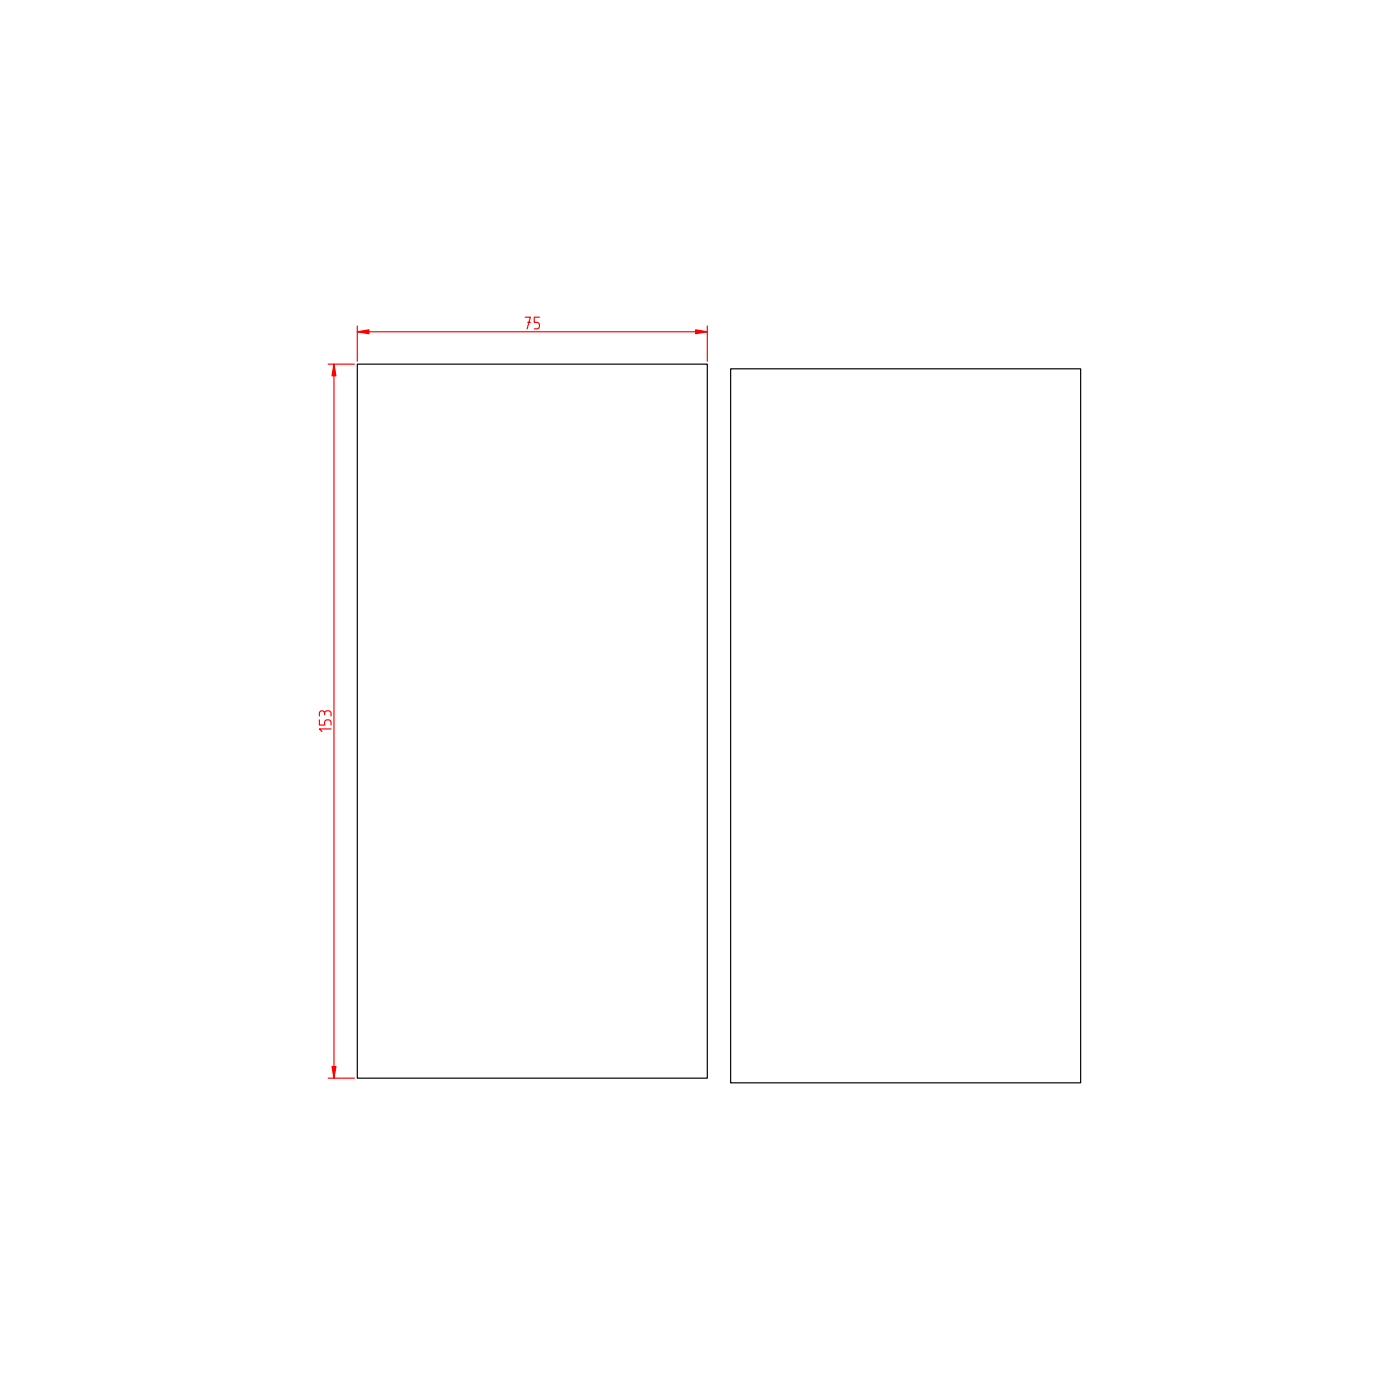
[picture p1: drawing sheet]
<svg xmlns="http://www.w3.org/2000/svg" width="300mm" height="300mm" viewBox="0 0 300 300" stroke-linecap="round" stroke-linejoin="round" font-family="sans-serif">
<path d="M76.5 78h75v152.9h-75zM156.5 79h75v152.9h-75z" fill="none" stroke="#000" stroke-width=".25"/>
<path d="M76.5 71.1h75" fill="none" stroke="#f00" stroke-width=".25"/>
<path d="M76.5 71.1l2.5-.5v.9z" fill="#f00"/>
<path d="M76.5 71.1l2.5-.5v.9z" fill="#f00" stroke="#f00" stroke-width=".25"/>
<path d="M149 70.6l2.5 .5-2.5 .4z" fill="#f00"/>
<path d="M149 70.6l2.5 .5-2.5 .4z" fill="#f00" stroke="#f00" stroke-width=".25"/>
<path d="M71.5 78v152.9M76.5 69.8v7.6M112.5 67.9h1.1l-.7 2.5M113 69h.6M115.5 67.9h-1.1v1.1h.6a.71 .71 0 0 1 .6 .7 .71 .71 0 0 1-.6 .7h-.6M151.5 69.8v7.6" fill="none" stroke="#f00" stroke-width=".25"/>
<path d="M71.5 78l.4 2.5h-.8z" fill="#f00"/>
<path d="M71.5 78l.4 2.5h-.8z" fill="#f00" stroke="#f00" stroke-width=".25"/>
<path d="M71.1 228.4h.8l-.4 2.5z" fill="#f00"/>
<path d="M71.1 228.4h.8l-.4 2.5z" fill="#f00" stroke="#f00" stroke-width=".25"/>
<path d="M70.3 78h5.6M68.4 154.2v1.1h1.1v-.6a.71 .71 0 0 1 .7-.5 .71 .71 0 0 1 .7 .5v.6M68.4 153.4v-.6a.56 .56 0 0 1 .6-.6 .56 .56 0 0 1 .5 .6 .71 .71 0 0 1 .7-.6 .71 .71 0 0 1 .7 .6v.6M69.5 152.8v.3M70.9 156.1h-2.5l.6 .6M70.3 230.9h5.6" fill="none" stroke="#f00" stroke-width=".25"/>
</svg>
